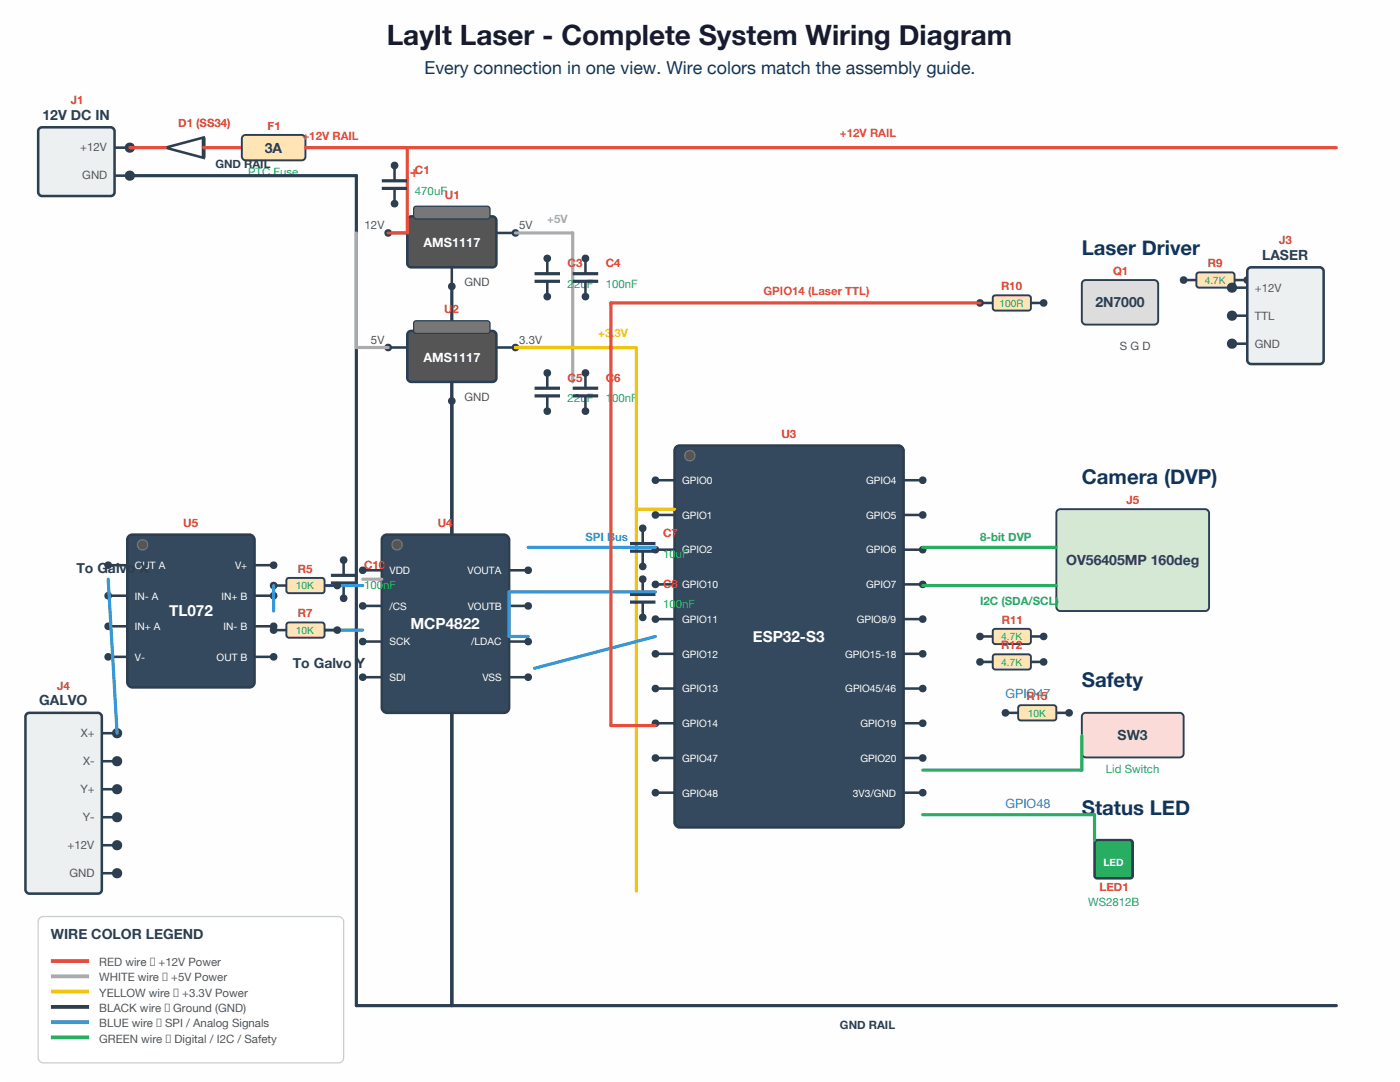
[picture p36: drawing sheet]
<svg xmlns="http://www.w3.org/2000/svg" width="210mm" height="162mm" viewBox="0 0 210 162" stroke-linecap="round" stroke-linejoin="round" font-family="sans-serif">
<defs><g id="words">
<text font-size="4.2" fill="#1a1a2e" x="57.9" y="6.7">LayIt Laser - Complete System Wiring Diagram</text>
<g font-size="3" fill="#0f3460">
<text x="161.9" y="38.1">Laser Driver</text>
<text x="161.9" y="72.4">Camera (DVP)</text>
<text x="161.9" y="102.9">Safety</text>
<text x="161.9" y="121.9">Status LED</text>
</g>
<text font-size="2.7" fill="#0f3460" x="63.5" y="11">Every connection in one view. Wire colors match the assembly guide.</text>
<text font-size="2.3" fill="#e74c3c" x="61.3" y="26.5">+</text>
<g font-size="2.3" fill="#fff">
<text x="25.3" y="92.2">TL072</text>
<text x="61.4" y="94.1">MCP4822</text>
<text x="112.7" y="96">ESP32-S3</text>
</g>
<g font-size="2.1" fill="#2c3e50">
<text x="6.4" y="17.9">12V DC IN</text>
<text x="39.6" y="22.9">3A</text>
<text x="188.9" y="38.9">LASER</text>
<text x="164" y="45.9">2N7000</text>
<text x="11.4" y="85.7">To Galvo X</text>
<text x="159.6" y="84.6">OV56405MP 160deg</text>
<text x="43.8" y="100">To Galvo Y</text>
<text x="5.9" y="105.5">GALVO</text>
<text x="167.3" y="110.7">SW3</text>
<text x="7.6" y="140.6">WIRE COLOR LEGEND</text>
</g>
<g font-size="1.9" fill="#fff">
<text x="63.4" y="37">AMS1117</text>
<text x="63.4" y="54.1">AMS1117</text>
</g>
<g font-size="1.9" fill="#2980b9">
<text x="150.5" y="104.4">GPIO47</text>
<text x="150.5" y="121">GPIO48</text>
</g>
<g font-size="1.7" fill="#c0392b">
<text x="10.6" y="15.6">J1</text>
<text x="26.7" y="19">D1 (SS34)</text>
<text x="40.1" y="19.4">F1</text>
<text x="62.1" y="26.1">C1</text>
<text x="66.6" y="29.7">U1</text>
<text x="85" y="40">C3</text>
<text x="90.7" y="40">C4</text>
<text x="166.6" y="41.1">Q1</text>
<text x="180.8" y="40">R9</text>
<text x="191.5" y="36.6">J3</text>
<text x="66.5" y="46.9">U2</text>
<text x="149.8" y="43.4">R10</text>
<text x="85" y="57.1">C5</text>
<text x="90.7" y="57.1">C6</text>
<text x="117" y="65.5">U3</text>
<text x="168.6" y="75.4">J5</text>
<text x="27.4" y="78.9">U5</text>
<text x="65.5" y="78.9">U4</text>
<text x="99.3" y="80.4">C7</text>
<text x="44.6" y="85.7">R5</text>
<text x="54.5" y="85.2">C10</text>
<text x="99.3" y="88">C8</text>
<text x="44.6" y="92.4">R7</text>
<text x="150" y="93.3">R11</text>
<text x="149.8" y="97.2">R12</text>
<text x="8.6" y="103.3">J4</text>
<text x="153.6" y="104.8">R15</text>
<text x="164.6" y="133.3">LED1</text>
</g>
<g font-size="1.7" fill="#555">
<text x="12" y="22.7">+12V</text>
<text x="12.3" y="26.9">GND</text>
<text x="54.6" y="34.3">12V</text>
<text x="77.7" y="34.3">5V</text>
<text x="69.5" y="42.9">GND</text>
<text x="187.8" y="43.6">+12V</text>
<text x="187.8" y="47.8">TTL</text>
<text x="55.5" y="51.4">5V</text>
<text x="77.7" y="51.4">3.3V</text>
<text x="167.6" y="52.4">S G D</text>
<text x="187.8" y="52">GND</text>
<text x="69.5" y="60">GND</text>
<text x="12.1" y="110.3">X+</text>
<text x="12" y="118.7">Y+</text>
<text x="12.5" y="114.5">X-</text>
<text x="12.4" y="122.9">Y-</text>
<text x="10.1" y="127.1">+12V</text>
<text x="10.4" y="131.3">GND</text>
<text x="14.9" y="144.6">RED wire → +12V Power</text>
<text x="14.9" y="146.9">WHITE wire → +5V Power</text>
<text x="14.9" y="149.2">YELLOW wire → +3.3V Power</text>
<text x="14.9" y="151.4">BLACK wire → Ground (GND)</text>
<text x="14.9" y="153.7">BLUE wire → SPI / Analog Signals</text>
<text x="14.9" y="156">GREEN wire → Digital / I2C / Safety</text>
</g>
<g font-size="1.7" fill="#e74c3c">
<text x="45.3" y="21">+12V RAIL</text>
<text x="125.7" y="20.6">+12V RAIL</text>
<text x="114.3" y="44.2">GPIO14 (Laser TTL)</text>
</g>
<g font-size="1.7" fill="#2c3e50">
<text x="32.2" y="25.1">GND RAIL</text>
<text x="125.7" y="153.9">GND RAIL</text>
</g>
<g font-size="1.7" fill="#27ae60">
<text x="37.1" y="26.3">PTC Fuse</text>
<text x="62.1" y="29.1">470uF</text>
<text x="85" y="43.1">22uF</text>
<text x="90.7" y="43.1">100nF</text>
<text x="85" y="60.2">22uF</text>
<text x="90.7" y="60.2">100nF</text>
<text x="99.3" y="83.4">10uF</text>
<text x="146.7" y="81">8-bit DVP</text>
<text x="54.5" y="88.2">100nF</text>
<text x="99.3" y="91.1">100nF</text>
<text x="146.7" y="90.5">I2C (SDA/SCL)</text>
<text x="165.5" y="115.6">Lid Switch</text>
<text x="162.9" y="135.6">WS2812B</text>
</g>
<text font-size="1.7" fill="#aaa" x="81.9" y="33.3">+5V</text>
<text font-size="1.7" fill="#f1c40f" x="89.5" y="50.5">+3.3V</text>
<text font-size="1.7" fill="#3498db" x="87.6" y="81">SPI Bus</text>
<g font-size="1.5" fill="#27ae60">
<text x="149.6" y="45.9">100R</text>
<text x="180.3" y="42.5">4.7K</text>
<text x="44.3" y="88.2">10K</text>
<text x="44.3" y="94.9">10K</text>
<text x="149.9" y="95.8">4.7K</text>
<text x="149.9" y="99.6">4.7K</text>
<text x="153.8" y="107.3">10K</text>
</g>
<g font-size="1.5" fill="#fff">
<text x="102.1" y="72.4">GPIO0</text>
<text x="102.1" y="77.6">GPIO1</text>
<text x="129.6" y="72.4">GPIO4</text>
<text x="129.6" y="77.6">GPIO5</text>
<text x="102.1" y="82.8">GPIO2</text>
<text x="129.6" y="82.8">GPIO6</text>
<text x="20.2" y="85.2">OUT A</text>
<text x="20.2" y="89.7">IN- A</text>
<text x="33.1" y="89.7">IN+ B</text>
<text x="35.2" y="85.2">V+</text>
<text x="58.3" y="85.9">VDD</text>
<text x="70" y="85.9">VOUTA</text>
<text x="102.1" y="88">GPIO10</text>
<text x="129.6" y="88">GPIO7</text>
<text x="20.2" y="94.3">IN+ A</text>
<text x="33.5" y="94.3">IN- B</text>
<text x="58.3" y="91.2">/CS</text>
<text x="70" y="91.2">VOUTB</text>
<text x="102.1" y="93.2">GPIO11</text>
<text x="128.2" y="93.2">GPIO8/9</text>
<text x="20.2" y="98.9">V-</text>
<text x="32.4" y="98.9">OUT B</text>
<text x="58.3" y="96.6">SCK</text>
<text x="58.3" y="101.9">SDI</text>
<text x="70.5" y="96.6">/LDAC</text>
<text x="72.2" y="101.9">VSS</text>
<text x="102.1" y="98.4">GPIO12</text>
<text x="126.5" y="98.4">GPIO15-18</text>
<text x="102.1" y="103.6">GPIO13</text>
<text x="126.5" y="103.6">GPIO45/46</text>
<text x="102.1" y="108.8">GPIO14</text>
<text x="128.8" y="108.8">GPIO19</text>
<text x="102.1" y="114">GPIO47</text>
<text x="102.1" y="119.2">GPIO48</text>
<text x="127.7" y="119.2">3V3/GND</text>
<text x="128.8" y="114">GPIO20</text>
<text x="165.2" y="129.5">LED</text>
</g>
</g></defs>
<path d="M.3 .6l.7-.5 .5-.1h206.5a1.63 1.63 0 0 1 1.5 1.5v158.9a1.52 1.52 0 0 1-1.5 1.5h-206.5a1.63 1.63 0 0 1-1.5-1.5v-158.9l.1-.5z" fill="#fefefe"/>
<path d="M5.8 19.3l.2-.2 .3-.1h10.3l.3 .1 .2 .5v9.2v.3l-.2 .2h-.3h-10.3l-.3-.1-.3-.4v-9.2z" fill="#ecf0f1" stroke="#2c3e50" stroke-width=".38"/>
<circle cx="19.4" cy="22.1" r=".77" fill="#2c3e50"/>
<path d="M17.1 22.1h2.3" fill="none" stroke="#2c3e50" stroke-width=".38"/>
<circle cx="19.4" cy="26.3" r=".77" fill="#2c3e50"/>
<path d="M17.1 26.3h2.3M24.8 22.1l5.7-1.5v3z" fill="none" stroke="#2c3e50" stroke-width=".38"/>
<path d="M30.5 20.6v3" fill="none" stroke="#2c3e50" stroke-width=".57"/>
<path d="M19.4 22.1h5.4M30.5 22.1h5.7" fill="none" stroke="#e74c3c" stroke-width=".48"/>
<path d="M36.5 20.3l.3-.1h8.3l.3 .1 .3 .5-.1 2.9-.2 .2-.3 .1h-8.3l-.3-.1-.3-.5v-2.6l.1-.3z" fill="#ffe4b5" stroke="#2c3e50" stroke-width=".29"/>
<path d="M45.7 22.1h154.3" fill="none" stroke="#e74c3c" stroke-width=".48"/>
<path d="M19.4 26.3h33.9v124.2h146.7" fill="none" stroke="#2c3e50" stroke-width=".48"/>
<path d="M61 32.7l.2-.2 .3-.1h12.2l.3 .1 .3 .5v6.4l-.1 .3-.2 .2-.3 .1h-12.2l-.3-.1-.2-.5z" fill="#555" stroke="#2c3e50" stroke-width=".38"/>
<path d="M62 31l.3-.1h10.7h.2l.1 .3v1.2v.2l-.3 .2h-10.7l-.2-.1-.2-.3z" fill="#777" stroke="#2c3e50" stroke-width=".19"/>
<path d="M58.1 34.9h2.9" fill="none" stroke="#2c3e50" stroke-width=".38"/>
<circle cx="58.1" cy="34.9" r=".58" fill="#2c3e50"/>
<path d="M67.6 40v2.9" fill="none" stroke="#2c3e50" stroke-width=".38"/>
<circle cx="67.6" cy="42.9" r=".58" fill="#2c3e50"/>
<path d="M74.3 34.9h2.9" fill="none" stroke="#2c3e50" stroke-width=".38"/>
<circle cx="77.1" cy="34.9" r=".58" fill="#2c3e50"/>
<path d="M61 22.1v12.8h-2.9" fill="none" stroke="#e74c3c" stroke-width=".48"/>
<path d="M67.6 42.9v107.6" fill="none" stroke="#2c3e50" stroke-width=".48"/>
<path d="M77.2 34.9h8.5v22.2" fill="none" stroke="#aaa" stroke-width=".48"/>
<path d="M61.2 49.6l.3-.1h12.2l.3 .1 .3 .5v6.5l-.1 .3-.2 .2h-.3h-12.2h-.3l-.2-.5v-6.5v-.3z" fill="#555" stroke="#2c3e50" stroke-width=".38"/>
<path d="M62 48.2l.3-.2h10.7l.2 .1 .1 .3v1.1v.2l-.3 .2h-10.7l-.2-.1-.2-.3z" fill="#777" stroke="#2c3e50" stroke-width=".19"/>
<path d="M58.1 52h2.9" fill="none" stroke="#2c3e50" stroke-width=".38"/>
<circle cx="58.1" cy="52" r=".58" fill="#2c3e50"/>
<path d="M67.6 57.1v2.9" fill="none" stroke="#2c3e50" stroke-width=".38"/>
<circle cx="67.6" cy="60" r=".58" fill="#2c3e50"/>
<path d="M74.3 52h2.9" fill="none" stroke="#2c3e50" stroke-width=".38"/>
<circle cx="77.1" cy="52" r=".58" fill="#2c3e50"/>
<path d="M53.3 34.9v17.1h4.8M77.2 52h8.5" fill="none" stroke="#aaa" stroke-width=".48"/>
<path d="M80 41h3.8M80 42.1h3.8M67.6 60v90.5" fill="none" stroke="#2c3e50" stroke-width=".48"/>
<path d="M81.9 38.7v2.3M81.9 42.1v2.3" fill="none" stroke="#2c3e50" stroke-width=".38"/>
<g fill="#2c3e50">
<circle cx="81.9" cy="38.7" r=".58"/>
<circle cx="81.9" cy="44.4" r=".58"/>
</g>
<path d="M87.6 38.7v2.3M87.6 42.1v2.3" fill="none" stroke="#2c3e50" stroke-width=".38"/>
<path d="M85.7 41h3.8M85.7 42.1h3.8" fill="none" stroke="#2c3e50" stroke-width=".48"/>
<g fill="#2c3e50">
<circle cx="87.6" cy="38.7" r=".58"/>
<circle cx="87.6" cy="44.4" r=".58"/>
</g>
<path d="M81.9 55.8v2.3M81.9 59.2v2.3" fill="none" stroke="#2c3e50" stroke-width=".38"/>
<path d="M80 58.1h3.8M80 59.2h3.8" fill="none" stroke="#2c3e50" stroke-width=".48"/>
<g fill="#2c3e50">
<circle cx="81.9" cy="55.8" r=".58"/>
<circle cx="81.9" cy="61.5" r=".58"/>
</g>
<path d="M87.6 55.8v2.3M87.6 59.2v2.3" fill="none" stroke="#2c3e50" stroke-width=".38"/>
<path d="M85.7 58.1h3.8M85.7 59.2h3.8" fill="none" stroke="#2c3e50" stroke-width=".48"/>
<g fill="#2c3e50">
<circle cx="87.6" cy="55.8" r=".58"/>
<circle cx="87.6" cy="61.5" r=".58"/>
</g>
<path d="M77.2 52h18v81.3" fill="none" stroke="#f1c40f" stroke-width=".48"/>
<path d="M101.2 66.9l.5-.2h32.8a.82 .82 0 0 1 .8 .7v55.7a.76 .76 0 0 1-.8 .7h-32.8a.82 .82 0 0 1-.7-.7v-55.7z" fill="#34495e" stroke="#2c3e50" stroke-width=".38"/>
<circle cx="103.2" cy="68.2" r=".77" fill="#555" stroke="#777" stroke-width=".19"/>
<path d="M98.1 71.9h2.9" fill="none" stroke="#2c3e50" stroke-width=".38"/>
<circle cx="98.1" cy="71.9" r=".58" fill="#2c3e50"/>
<path d="M98.1 77.1h2.9" fill="none" stroke="#2c3e50" stroke-width=".38"/>
<circle cx="98.1" cy="77.1" r=".58" fill="#2c3e50"/>
<path d="M98.1 82.3h2.9" fill="none" stroke="#2c3e50" stroke-width=".38"/>
<circle cx="98.1" cy="82.3" r=".58" fill="#2c3e50"/>
<path d="M98.1 87.5h2.9" fill="none" stroke="#2c3e50" stroke-width=".38"/>
<circle cx="98.1" cy="87.5" r=".58" fill="#2c3e50"/>
<path d="M98.1 92.7h2.9" fill="none" stroke="#2c3e50" stroke-width=".38"/>
<circle cx="98.1" cy="92.6" r=".58" fill="#2c3e50"/>
<path d="M98.1 97.8h2.9" fill="none" stroke="#2c3e50" stroke-width=".38"/>
<circle cx="98.1" cy="97.8" r=".58" fill="#2c3e50"/>
<path d="M98.1 103h2.9" fill="none" stroke="#2c3e50" stroke-width=".38"/>
<circle cx="98.1" cy="103" r=".58" fill="#2c3e50"/>
<path d="M98.1 108.2h2.9" fill="none" stroke="#2c3e50" stroke-width=".38"/>
<circle cx="98.1" cy="108.2" r=".58" fill="#2c3e50"/>
<path d="M98.1 113.4h2.9" fill="none" stroke="#2c3e50" stroke-width=".38"/>
<circle cx="98.1" cy="113.4" r=".58" fill="#2c3e50"/>
<path d="M98.1 118.6h2.9" fill="none" stroke="#2c3e50" stroke-width=".38"/>
<circle cx="98.1" cy="118.6" r=".58" fill="#2c3e50"/>
<path d="M135.3 71.9h2.8" fill="none" stroke="#2c3e50" stroke-width=".38"/>
<circle cx="138.1" cy="71.9" r=".58" fill="#2c3e50"/>
<path d="M135.3 77.1h2.8" fill="none" stroke="#2c3e50" stroke-width=".38"/>
<circle cx="138.1" cy="77.1" r=".58" fill="#2c3e50"/>
<path d="M135.3 82.3h2.8" fill="none" stroke="#2c3e50" stroke-width=".38"/>
<circle cx="138.1" cy="82.3" r=".58" fill="#2c3e50"/>
<path d="M135.3 87.5h2.8" fill="none" stroke="#2c3e50" stroke-width=".38"/>
<circle cx="138.1" cy="87.5" r=".58" fill="#2c3e50"/>
<path d="M135.3 92.7h2.8" fill="none" stroke="#2c3e50" stroke-width=".38"/>
<circle cx="138.1" cy="92.6" r=".58" fill="#2c3e50"/>
<path d="M135.3 97.8h2.8" fill="none" stroke="#2c3e50" stroke-width=".38"/>
<circle cx="138.1" cy="97.8" r=".58" fill="#2c3e50"/>
<path d="M135.3 103h2.8" fill="none" stroke="#2c3e50" stroke-width=".38"/>
<circle cx="138.1" cy="103" r=".58" fill="#2c3e50"/>
<path d="M135.3 108.2h2.8" fill="none" stroke="#2c3e50" stroke-width=".38"/>
<circle cx="138.1" cy="108.2" r=".58" fill="#2c3e50"/>
<path d="M135.3 113.4h2.8" fill="none" stroke="#2c3e50" stroke-width=".38"/>
<circle cx="138.1" cy="113.4" r=".58" fill="#2c3e50"/>
<path d="M135.3 118.6h2.8" fill="none" stroke="#2c3e50" stroke-width=".38"/>
<circle cx="138.1" cy="118.6" r=".58" fill="#2c3e50"/>
<path d="M95.2 76.2h5.8" fill="none" stroke="#f1c40f" stroke-width=".48"/>
<path d="M96.2 79.1v2.2M96.2 82.5v2.3" fill="none" stroke="#2c3e50" stroke-width=".38"/>
<path d="M94.3 81.3h3.8M94.3 82.5h3.8" fill="none" stroke="#2c3e50" stroke-width=".48"/>
<g fill="#2c3e50">
<circle cx="96.2" cy="79.1" r=".58"/>
<circle cx="96.2" cy="84.8" r=".58"/>
</g>
<path d="M96.2 86.7v2.3M96.2 90.1v2.3" fill="none" stroke="#2c3e50" stroke-width=".38"/>
<path d="M94.3 89h3.8M94.3 90.1h3.8" fill="none" stroke="#2c3e50" stroke-width=".48"/>
<g fill="#2c3e50">
<circle cx="96.2" cy="86.7" r=".58"/>
<circle cx="96.2" cy="92.4" r=".58"/>
</g>
<path d="M57.4 80.2l.5-.2h17.5a.82 .82 0 0 1 .8 .8v25.1a.76 .76 0 0 1-.8 .8h-17.5a.82 .82 0 0 1-.8-.8v-25.1z" fill="#34495e" stroke="#2c3e50" stroke-width=".38"/>
<circle cx="59.4" cy="81.5" r=".77" fill="#555" stroke="#777" stroke-width=".19"/>
<path d="M54.3 85.3h2.8" fill="none" stroke="#2c3e50" stroke-width=".38"/>
<circle cx="54.3" cy="85.3" r=".58" fill="#2c3e50"/>
<path d="M54.3 90.7h2.8" fill="none" stroke="#2c3e50" stroke-width=".38"/>
<circle cx="54.3" cy="90.7" r=".58" fill="#2c3e50"/>
<path d="M54.3 96h2.8" fill="none" stroke="#2c3e50" stroke-width=".38"/>
<circle cx="54.3" cy="96" r=".58" fill="#2c3e50"/>
<path d="M54.3 101.3h2.8" fill="none" stroke="#2c3e50" stroke-width=".38"/>
<circle cx="54.3" cy="101.3" r=".58" fill="#2c3e50"/>
<path d="M76.2 85.3h2.9" fill="none" stroke="#2c3e50" stroke-width=".38"/>
<circle cx="79.1" cy="85.3" r=".58" fill="#2c3e50"/>
<path d="M76.2 90.7h2.9" fill="none" stroke="#2c3e50" stroke-width=".38"/>
<circle cx="79.1" cy="90.7" r=".58" fill="#2c3e50"/>
<path d="M76.2 96h2.9" fill="none" stroke="#2c3e50" stroke-width=".38"/>
<circle cx="79.1" cy="96" r=".58" fill="#2c3e50"/>
<path d="M76.2 101.3h2.9" fill="none" stroke="#2c3e50" stroke-width=".38"/>
<circle cx="79.1" cy="101.3" r=".58" fill="#2c3e50"/>
<path d="M79.1 81.9h19M98.1 88.6h-21.9v6.6h2.9" fill="none" stroke="#3498db" stroke-width=".48"/>
<path d="M80 100l18.1-4.8z" fill="#000" stroke="#3498db" stroke-width=".48"/>
<path d="M54.3 86.7h2.8" fill="none" stroke="#aaa" stroke-width=".48"/>
<path d="M51.4 83.8v2.3M51.4 87.2v2.3" fill="none" stroke="#2c3e50" stroke-width=".38"/>
<path d="M49.5 86.1h3.8M49.5 87.2h3.8" fill="none" stroke="#2c3e50" stroke-width=".48"/>
<g fill="#2c3e50">
<circle cx="51.4" cy="83.8" r=".58"/>
<circle cx="51.4" cy="89.5" r=".58"/>
</g>
<path d="M19.3 80.2l.5-.2h17.5a.82 .82 0 0 1 .8 .8v21.3a.76 .76 0 0 1-.8 .8h-17.5a.82 .82 0 0 1-.8-.8v-21.3z" fill="#34495e" stroke="#2c3e50" stroke-width=".38"/>
<circle cx="21.3" cy="81.5" r=".77" fill="#555" stroke="#777" stroke-width=".19"/>
<path d="M16.2 84.6h2.8" fill="none" stroke="#2c3e50" stroke-width=".38"/>
<circle cx="16.2" cy="84.6" r=".58" fill="#2c3e50"/>
<path d="M16.2 89.2h2.8" fill="none" stroke="#2c3e50" stroke-width=".38"/>
<circle cx="16.2" cy="89.2" r=".58" fill="#2c3e50"/>
<path d="M16.2 93.7h2.8" fill="none" stroke="#2c3e50" stroke-width=".38"/>
<circle cx="16.2" cy="93.7" r=".58" fill="#2c3e50"/>
<path d="M16.2 98.3h2.8" fill="none" stroke="#2c3e50" stroke-width=".38"/>
<circle cx="16.2" cy="98.3" r=".58" fill="#2c3e50"/>
<path d="M38.1 84.6h2.9" fill="none" stroke="#2c3e50" stroke-width=".38"/>
<circle cx="41" cy="84.6" r=".58" fill="#2c3e50"/>
<path d="M38.1 89.2h2.9" fill="none" stroke="#2c3e50" stroke-width=".38"/>
<circle cx="41" cy="89.2" r=".58" fill="#2c3e50"/>
<path d="M38.1 93.7h2.9" fill="none" stroke="#2c3e50" stroke-width=".38"/>
<circle cx="41" cy="93.7" r=".58" fill="#2c3e50"/>
<path d="M38.1 98.3h2.9" fill="none" stroke="#2c3e50" stroke-width=".38"/>
<circle cx="41" cy="98.3" r=".58" fill="#2c3e50"/>
<path d="M47.6 87.6h6.7" fill="none" stroke="#3498db" stroke-width=".48"/>
<path d="M41 87.6h1.9" fill="none" stroke="#2c3e50" stroke-width=".38"/>
<path d="M42.9 86.7l.3-.2h5.2l.2 .4-.1 1.7-.3 .2-5.1-.1-.2-.3z" fill="#ffe4b5" stroke="#2c3e50" stroke-width=".29"/>
<path d="M48.6 87.6h1.9" fill="none" stroke="#2c3e50" stroke-width=".38"/>
<g fill="#2c3e50">
<circle cx="41" cy="87.6" r=".58"/>
<circle cx="50.5" cy="87.6" r=".58"/>
</g>
<path d="M41 87.6v3.8M47.6 94.3h6.7" fill="none" stroke="#3498db" stroke-width=".48"/>
<path d="M41 94.3h1.9" fill="none" stroke="#2c3e50" stroke-width=".38"/>
<path d="M42.9 93.3l.3-.1h5.2l.2 .3-.1 1.8-.3 .1h-5.1l-.2-.3z" fill="#ffe4b5" stroke="#2c3e50" stroke-width=".29"/>
<path d="M48.6 94.3h1.9" fill="none" stroke="#2c3e50" stroke-width=".38"/>
<g fill="#2c3e50">
<circle cx="41" cy="94.3" r=".58"/>
<circle cx="50.5" cy="94.3" r=".58"/>
</g>
<path d="M4.1 106.8l.3-.1h10.3l.3 .1 .2 .2v.3v25.9v.2l-.2 .3h-.3h-10.3l-.3-.1-.2-.2-.1-.2v-25.9l.1-.3z" fill="#ecf0f1" stroke="#2c3e50" stroke-width=".38"/>
<circle cx="17.5" cy="109.7" r=".77" fill="#2c3e50"/>
<path d="M15.2 109.7h2.3" fill="none" stroke="#2c3e50" stroke-width=".38"/>
<circle cx="17.5" cy="113.9" r=".77" fill="#2c3e50"/>
<path d="M15.2 113.9h2.3" fill="none" stroke="#2c3e50" stroke-width=".38"/>
<circle cx="17.5" cy="118.1" r=".77" fill="#2c3e50"/>
<path d="M15.2 118.1h2.3" fill="none" stroke="#2c3e50" stroke-width=".38"/>
<circle cx="17.5" cy="122.3" r=".77" fill="#2c3e50"/>
<path d="M15.2 122.3h2.3" fill="none" stroke="#2c3e50" stroke-width=".38"/>
<circle cx="17.5" cy="126.5" r=".77" fill="#2c3e50"/>
<path d="M15.2 126.5h2.3" fill="none" stroke="#2c3e50" stroke-width=".38"/>
<circle cx="17.5" cy="130.7" r=".77" fill="#2c3e50"/>
<path d="M15.2 130.7h2.3" fill="none" stroke="#2c3e50" stroke-width=".38"/>
<path d="M16.2 86.7l1.3 23z" fill="#000" stroke="#3498db" stroke-width=".48"/>
<path d="M162 42.2l.2-.2 .3-.1h10.3l.3 .1 .3 .5-.1 5.8-.2 .2-.3 .1h-10.3l-.3-.1-.3-.5z" fill="#ddd" stroke="#2c3e50" stroke-width=".29"/>
<path d="M146.7 45.3h1.9" fill="none" stroke="#2c3e50" stroke-width=".38"/>
<path d="M148.6 44.4l.4-.2 5.1 .1 .2 .3v1.7l-.4 .2-5.1-.1-.2-.3z" fill="#ffe4b5" stroke="#2c3e50" stroke-width=".29"/>
<path d="M154.3 45.3h1.9" fill="none" stroke="#2c3e50" stroke-width=".38"/>
<g fill="#2c3e50">
<circle cx="146.7" cy="45.3" r=".58"/>
<circle cx="156.2" cy="45.3" r=".58"/>
</g>
<path d="M177.2 41.9h1.9" fill="none" stroke="#2c3e50" stroke-width=".38"/>
<path d="M179.1 41l.4-.2h5.1l.2 .3-.1 1.8-.3 .2-5.1-.1-.2-.3z" fill="#ffe4b5" stroke="#2c3e50" stroke-width=".29"/>
<path d="M184.8 41.9h1.9" fill="none" stroke="#2c3e50" stroke-width=".38"/>
<g fill="#2c3e50">
<circle cx="177.2" cy="41.9" r=".58"/>
<circle cx="186.7" cy="41.9" r=".58"/>
</g>
<path d="M146.7 45.3h-55.3v63.3h6.7" fill="none" stroke="#e74c3c" stroke-width=".48"/>
<path d="M187 40.1l.3-.1h10.2l.3 .1 .2 .2 .1 .3v13.3l-.1 .3-.2 .2-.3 .1h-10.2l-.3-.1-.2-.2-.1-.3v-13.3l.1-.3z" fill="#ecf0f1" stroke="#2c3e50" stroke-width=".38"/>
<circle cx="184.4" cy="43.1" r=".77" fill="#2c3e50"/>
<path d="M184.4 43.1h2.3" fill="none" stroke="#2c3e50" stroke-width=".38"/>
<circle cx="184.4" cy="47.2" r=".77" fill="#2c3e50"/>
<path d="M184.4 47.2h2.3" fill="none" stroke="#2c3e50" stroke-width=".38"/>
<circle cx="184.4" cy="51.4" r=".77" fill="#2c3e50"/>
<path d="M184.4 51.4h2.3" fill="none" stroke="#2c3e50" stroke-width=".38"/>
<path d="M158.4 76.3l.3-.1h21.7l.3 .1 .3 .5v14.1l-.1 .3-.2 .2h-.3h-21.7l-.3-.1-.3-.4v-14.1l.1-.3z" fill="#d5e8d4" stroke="#2c3e50" stroke-width=".29"/>
<path d="M138.1 81.9h20M138.1 87.6h20" fill="none" stroke="#27ae60" stroke-width=".48"/>
<path d="M146.7 95.2h1.9" fill="none" stroke="#2c3e50" stroke-width=".38"/>
<path d="M148.6 94.3l.4-.2 5.1 .1 .2 .3v1.7l-.4 .2-5.1-.1-.2-.3z" fill="#ffe4b5" stroke="#2c3e50" stroke-width=".29"/>
<path d="M154.3 95.2h1.9" fill="none" stroke="#2c3e50" stroke-width=".38"/>
<g fill="#2c3e50">
<circle cx="146.7" cy="95.2" r=".58"/>
<circle cx="156.2" cy="95.2" r=".58"/>
</g>
<path d="M146.7 99.1h1.9" fill="none" stroke="#2c3e50" stroke-width=".38"/>
<path d="M148.6 98.1l.4-.2 5.1 .1 .2 .3v1.7l-.4 .2-5.1-.1-.2-.3z" fill="#ffe4b5" stroke="#2c3e50" stroke-width=".29"/>
<path d="M154.3 99.1h1.9" fill="none" stroke="#2c3e50" stroke-width=".38"/>
<g fill="#2c3e50">
<circle cx="146.7" cy="99.1" r=".58"/>
<circle cx="156.2" cy="99.1" r=".58"/>
</g>
<path d="M162.2 106.8l.3-.1h14.1l.3 .1 .3 .5-.1 5.8-.2 .2h-.3h-14.1h-.3l-.3-.5v-5.5l.1-.3z" fill="#fadbd8" stroke="#2c3e50" stroke-width=".29"/>
<path d="M161.9 110.1v5.2h-23.8" fill="none" stroke="#27ae60" stroke-width=".48"/>
<path d="M150.5 106.7h1.9" fill="none" stroke="#2c3e50" stroke-width=".38"/>
<path d="M152.5 105.7l.3-.2 5.1 .1 .2 .3v1.7l-.4 .2h-5.1l-.2-.4z" fill="#ffe4b5" stroke="#2c3e50" stroke-width=".29"/>
<path d="M158.1 106.7h1.9" fill="none" stroke="#2c3e50" stroke-width=".38"/>
<g fill="#2c3e50">
<circle cx="150.5" cy="106.7" r=".58"/>
<circle cx="160" cy="106.7" r=".58"/>
</g>
<path d="M163.9 125.9l.3-.2 5.2 .1 .1 .3v5.2l-.3 .1h-5.2l-.2-.3z" fill="#27ae60" stroke="#2c3e50" stroke-width=".38"/>
<path d="M138.1 121.9h25.7v3.8" fill="none" stroke="#27ae60" stroke-width=".48"/>
<path d="M59.1 24.8v2.3M59.1 28.2v2.3" fill="none" stroke="#2c3e50" stroke-width=".38"/>
<path d="M57.1 27.1h3.9M57.1 28.2h3.9" fill="none" stroke="#2c3e50" stroke-width=".48"/>
<g fill="#2c3e50">
<circle cx="59.1" cy="24.8" r=".58"/>
<circle cx="59.1" cy="30.5" r=".58"/>
</g>
<path d="M5.9 137.4l.6-.2h44.2a.82 .82 0 0 1 .7 .7v20.4a.76 .76 0 0 1-.7 .8h-44.2a.82 .82 0 0 1-.8-.8v-20.4z" fill="#fff" stroke="#ccc" stroke-width=".19"/>
<path d="M7.6 143.8h5.7" fill="none" stroke="#e74c3c" stroke-width=".57"/>
<path d="M7.6 146.1h5.7" fill="none" stroke="#aaa" stroke-width=".57"/>
<path d="M7.6 148.4h5.7" fill="none" stroke="#f1c40f" stroke-width=".57"/>
<path d="M7.6 150.7h5.7" fill="none" stroke="#2c3e50" stroke-width=".57"/>
<path d="M7.6 153h5.7" fill="none" stroke="#3498db" stroke-width=".57"/>
<path d="M7.6 155.3h5.7" fill="none" stroke="#27ae60" stroke-width=".57"/>
<use href="#words"/>
</svg>
